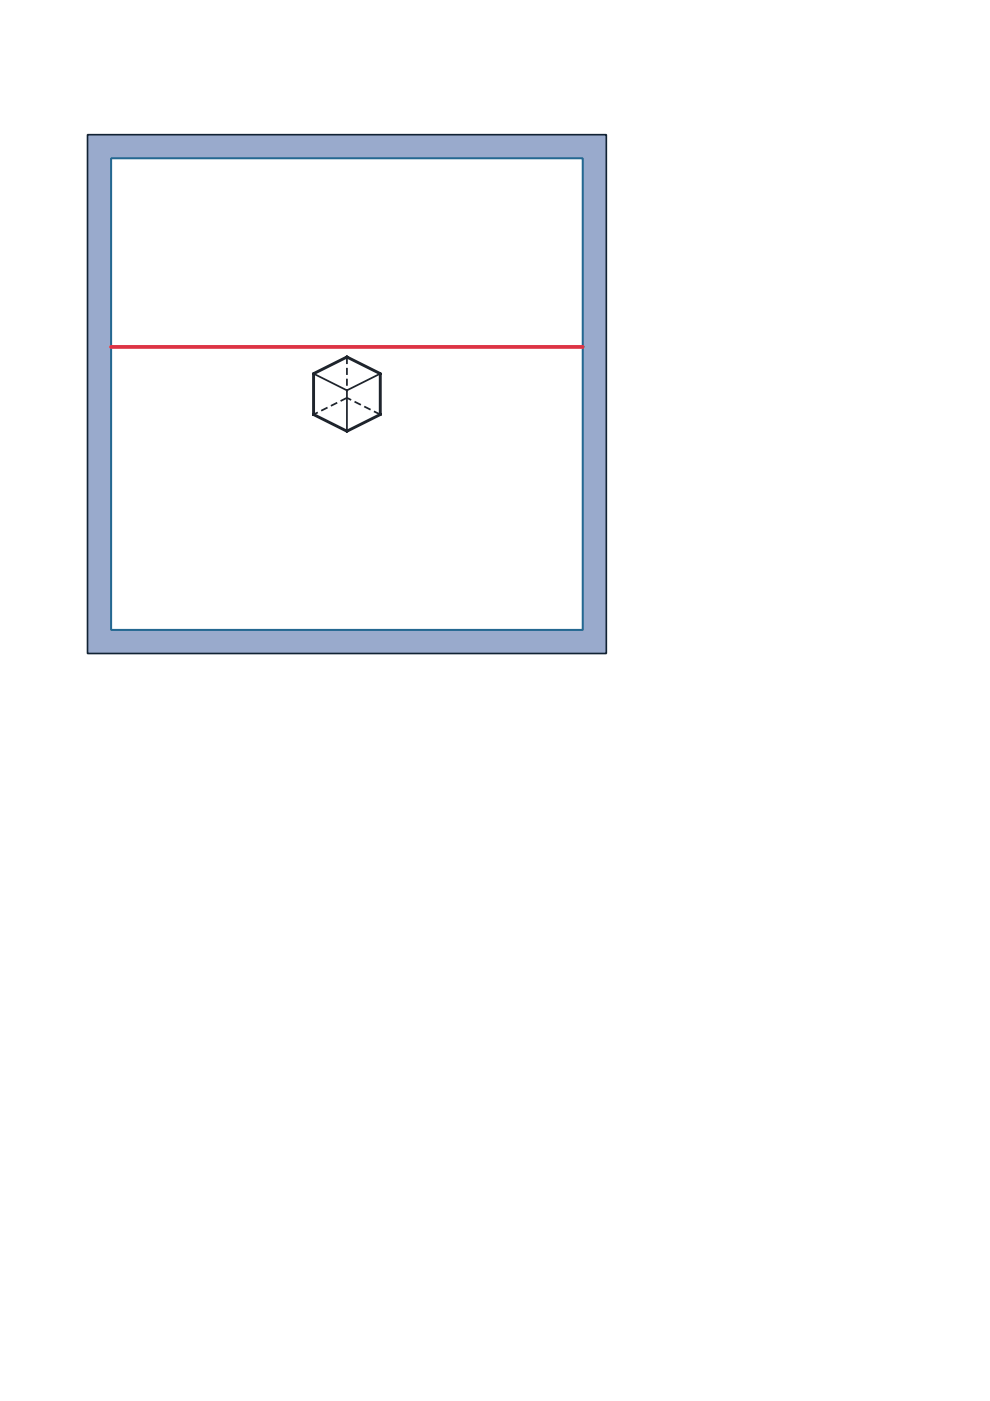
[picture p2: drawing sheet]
<svg xmlns="http://www.w3.org/2000/svg" width="210mm" height="297mm" viewBox="0 0 210 297" stroke-linecap="round" stroke-linejoin="round" font-family="sans-serif">
<path d="M18.6 28.6h110v110h-110z" fill="#9ac" stroke="#123" stroke-width=".35"/>
<path d="M23.6 33.6h100v100h-100z" fill="#fff"/>
<path d="M73.6 75.7v7.1M73.6 84.4l-7.1 3.5M80.6 87.9l-7-3.5" fill="none" stroke="#1e242c" stroke-width=".37" stroke-dasharray="1.5 .8" stroke-linecap="butt"/>
<path d="M66.5 79.2l7.1 3.6M80.6 79.2l-7 3.6M73.6 82.8v8.6" fill="none" stroke="#1e242c" stroke-width=".37"/>
<path d="M73.6 75.7l7 3.5v8.7M73.6 75.7l-7.1 3.5v8.7M73.6 75.7h.1M66.5 87.9l7.1 3.5 7-3.5M66.5 87.9h.1M80.6 87.9h.1" fill="none" stroke="#1e242c" stroke-width=".62"/>
<path d="M23.6 33.6h100v100h-100z" fill="none" stroke="#246891" stroke-width=".43"/>
<path d="M23.6 73.6h100" fill="none" stroke="#d34" stroke-width=".8"/>
</svg>
